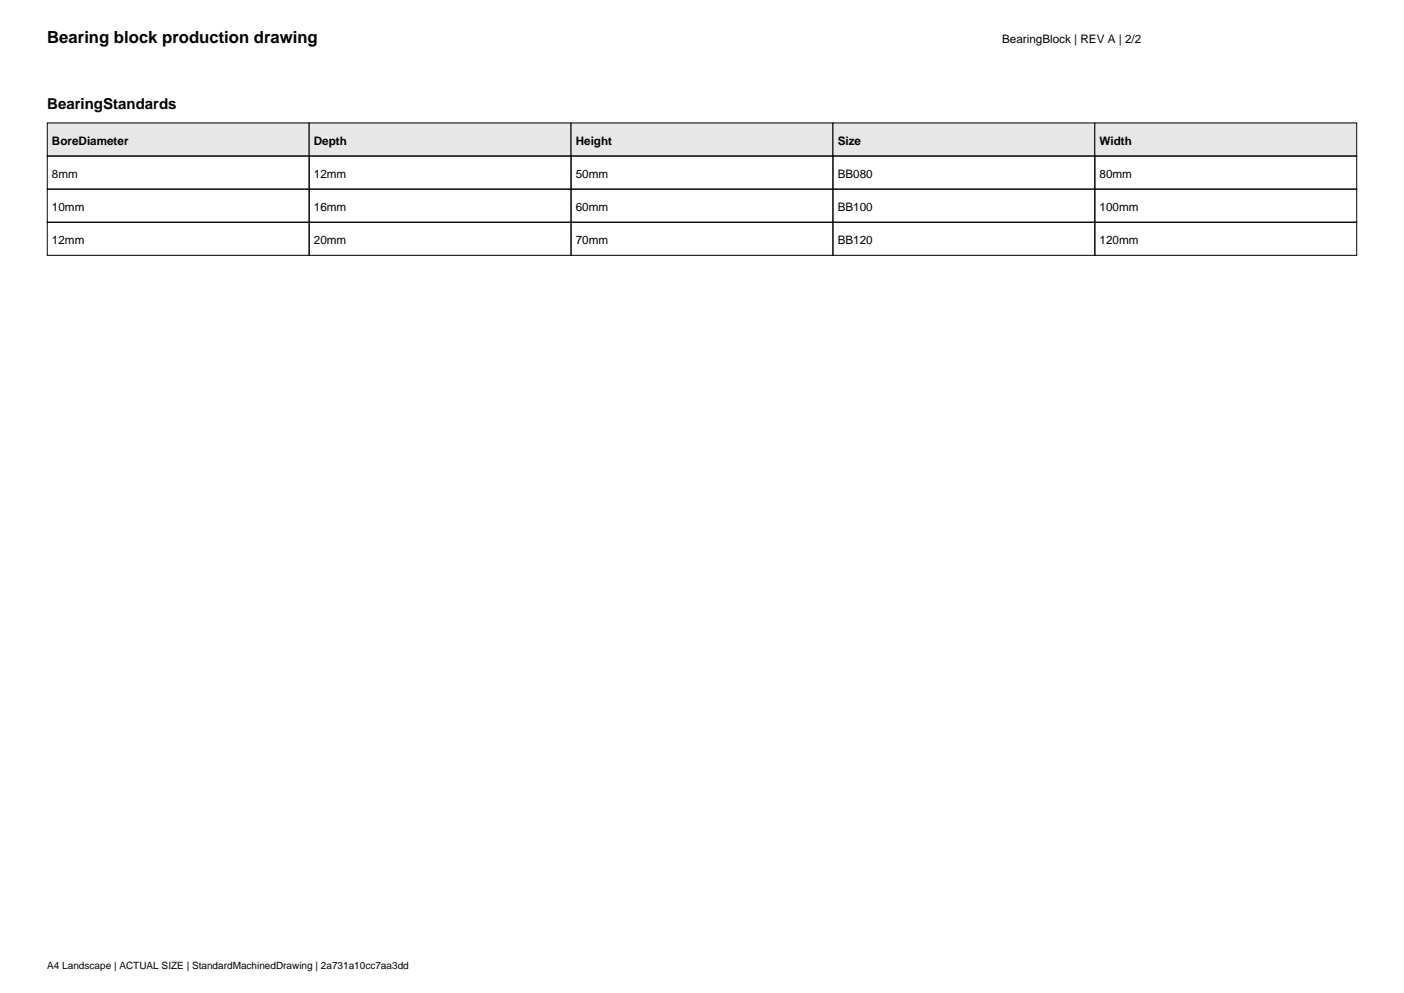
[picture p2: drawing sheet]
<svg xmlns="http://www.w3.org/2000/svg" width="297mm" height="210mm" viewBox="0 0 297 210" stroke-linecap="round" stroke-linejoin="round" font-family="sans-serif">
<defs><g id="words">
<text font-size="3.5" x="10" y="9">Bearing block production drawing</text>
<text font-size="3.2" x="10" y="23">BearingStandards</text>
<g font-size="2.5">
<text x="212" y="9">BearingBlock | REV A | 2/2</text>
<text x="11" y="30.6">BoreDiameter</text>
<text x="66.4" y="30.6">Depth</text>
<text x="121.8" y="30.6">Height</text>
<text x="177.2" y="30.6">Size</text>
<text x="232.6" y="30.6">Width</text>
<text x="11" y="37.6">8mm</text>
<text x="66.4" y="37.6">12mm</text>
<text x="121.8" y="37.6">50mm</text>
<text x="177.2" y="37.6">BB080</text>
<text x="232.6" y="37.6">80mm</text>
<text x="11" y="44.6">10mm</text>
<text x="66.4" y="44.6">16mm</text>
<text x="121.8" y="44.6">60mm</text>
<text x="177.2" y="44.6">BB100</text>
<text x="232.6" y="44.6">100mm</text>
<text x="11" y="51.6">12mm</text>
<text x="66.4" y="51.6">20mm</text>
<text x="121.8" y="51.6">70mm</text>
<text x="177.2" y="51.6">BB120</text>
<text x="232.6" y="51.6">120mm</text>
</g>
<text font-size="2.1" x="10" y="205">A4 Landscape | ACTUAL SIZE | StandardMachinedDrawing | 2a731a10cc7aa3dd</text>
</g></defs>
<g fill="#e0e8f2" stroke="#000" stroke-width=".21">
<path d="M10 26h55.4v7h-55.4z"/>
<path d="M65.4 26h55.4v7h-55.4z"/>
<path d="M120.8 26h55.4v7h-55.4z"/>
<path d="M176.2 26h55.4v7h-55.4z"/>
<path d="M231.6 26h55.4v7h-55.4z"/>
</g>
<g fill="none" stroke="#000" stroke-width=".21">
<path d="M10 33h55.4v7h-55.4zM65.4 33h55.4v7h-55.4zM120.8 33h55.4v7h-55.4zM176.2 33h55.4v7h-55.4zM231.6 33h55.4v7h-55.4zM10 40h55.4v7h-55.4zM10 47h55.4v7h-55.4zM65.4 40h55.4v7h-55.4zM65.4 47h55.4v7h-55.4zM120.8 40h55.4v7h-55.4zM120.8 47h55.4v7h-55.4zM176.2 40h55.4v7h-55.4z"/>
<path d="M176.2 47h55.4v7h-55.4zM231.6 40h55.4v7h-55.4zM231.6 47h55.4v7h-55.4z"/>
</g>
<use href="#words"/>
</svg>
